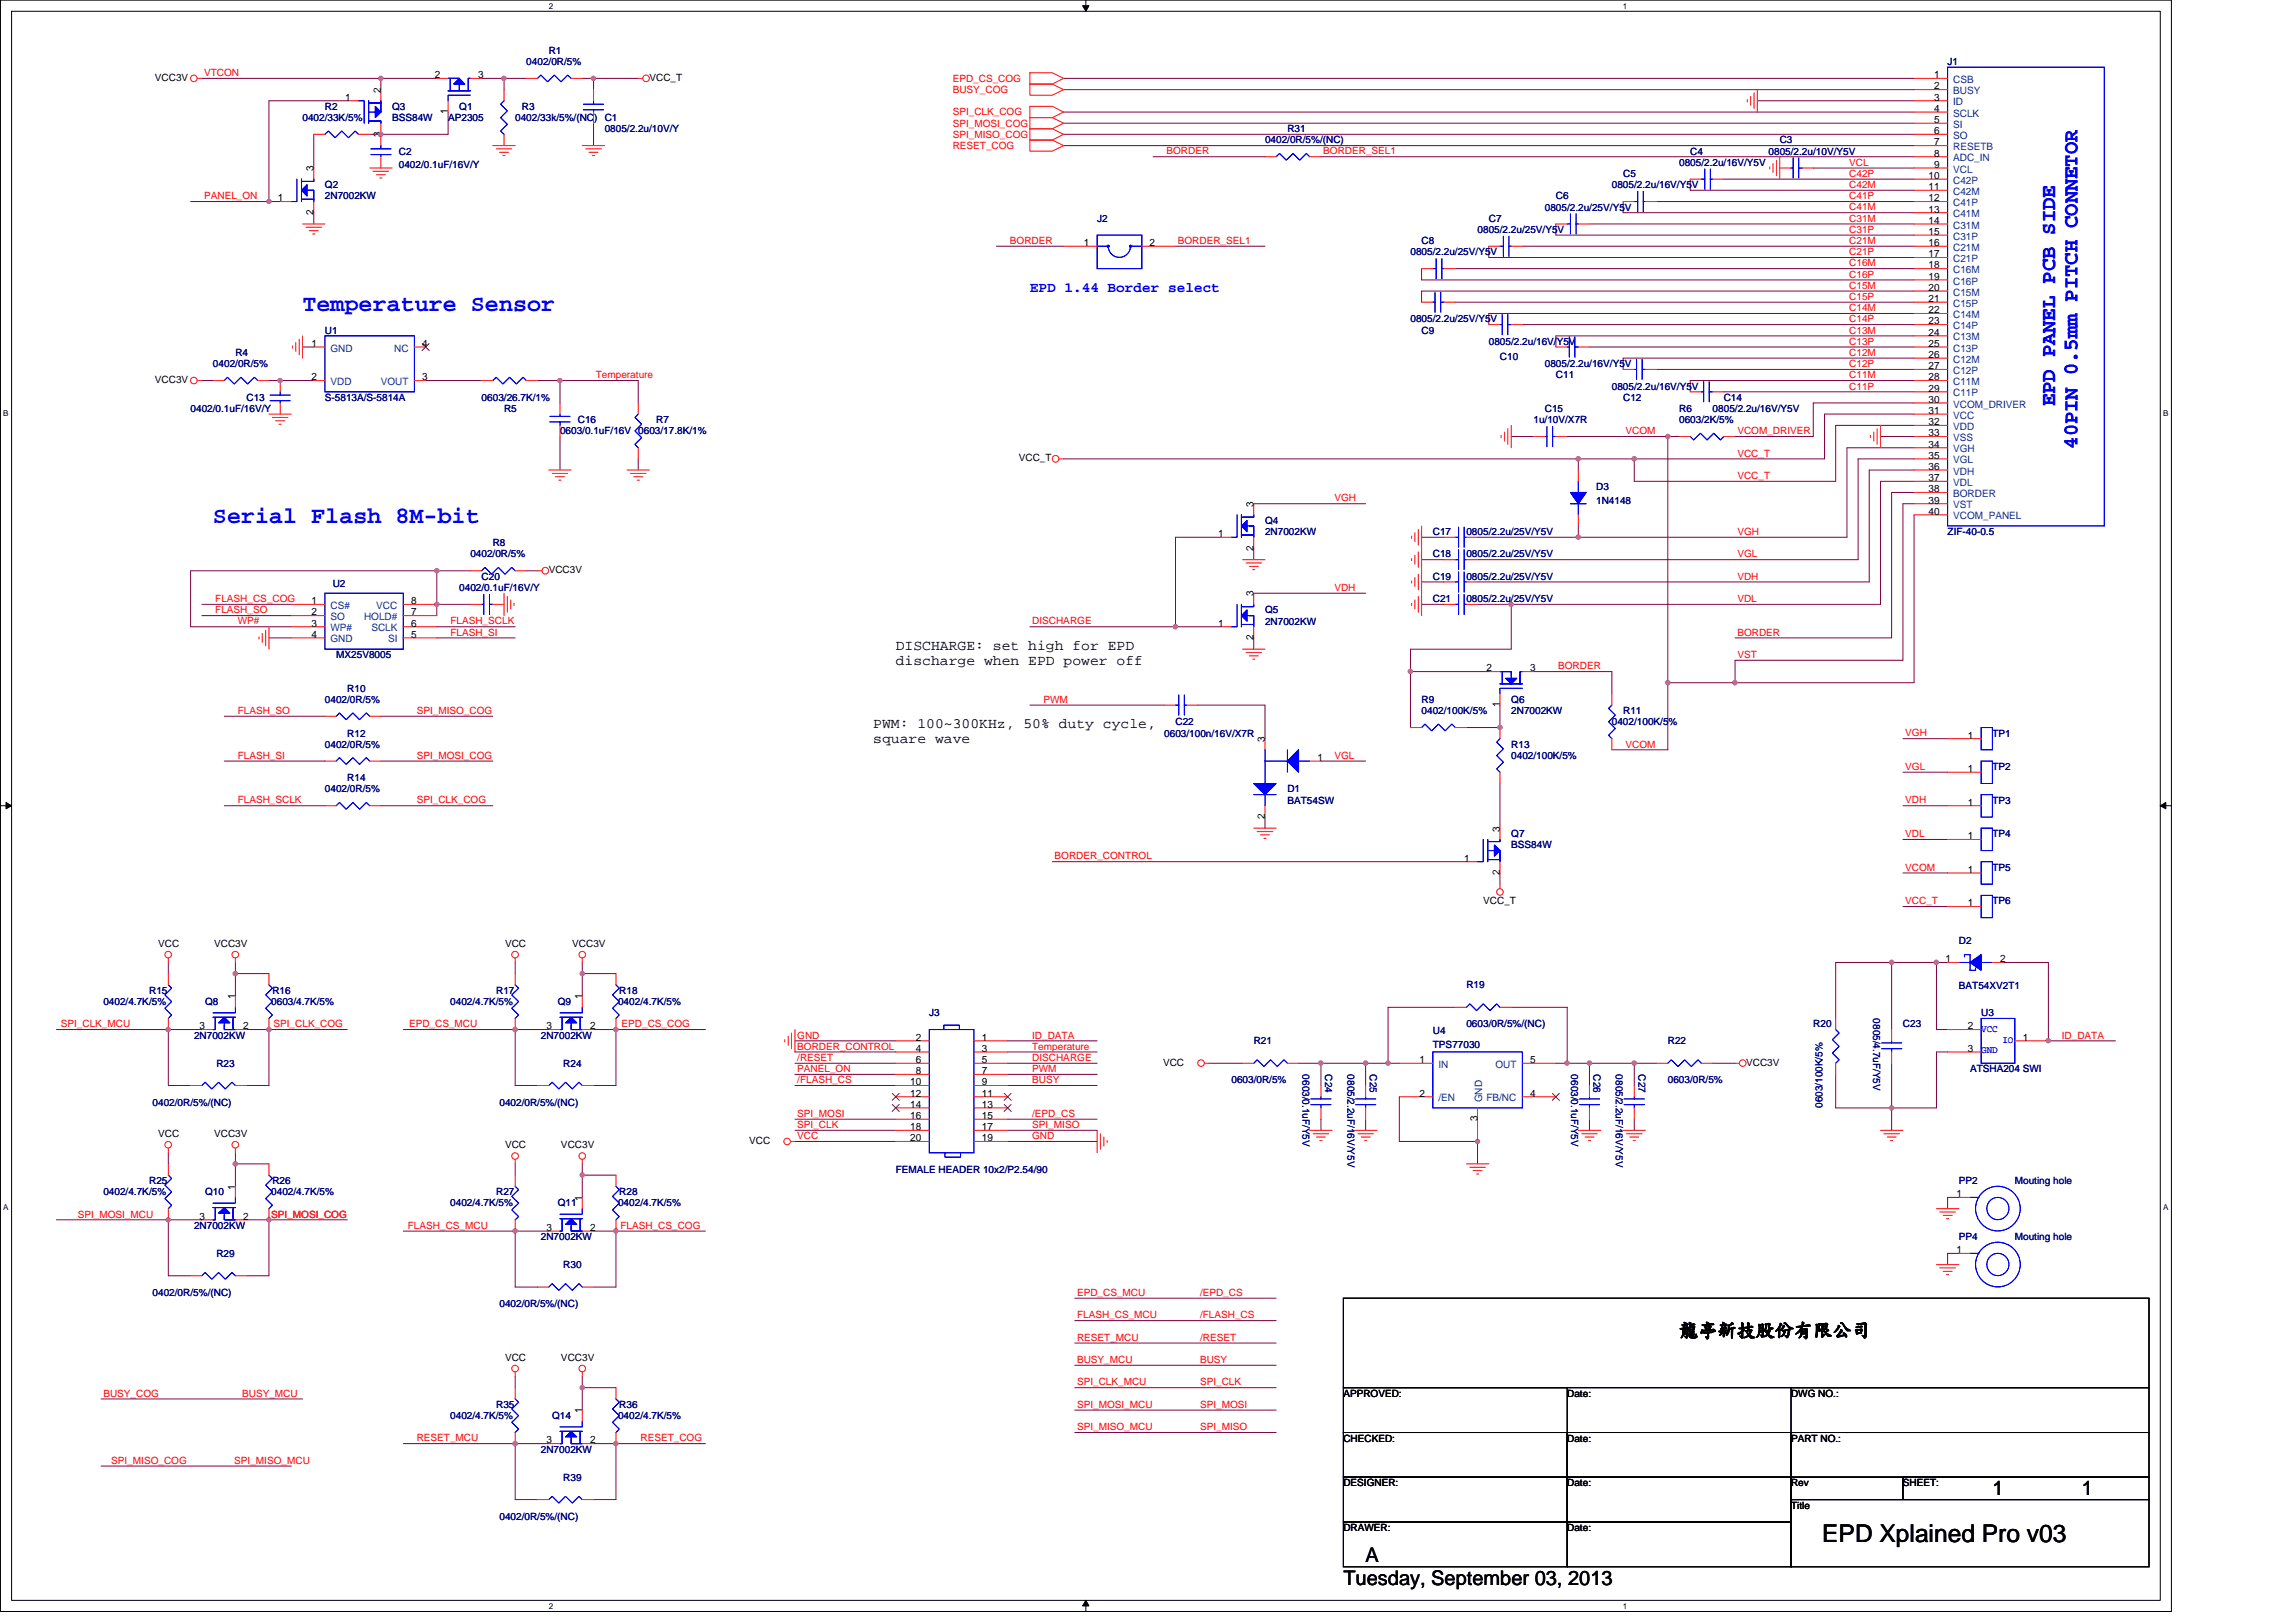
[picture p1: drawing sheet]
<svg xmlns="http://www.w3.org/2000/svg" width="297mm" height="210mm" viewBox="0 0 297 210" stroke-linecap="round" stroke-linejoin="round" font-family="sans-serif">
<defs><g id="words">
<text font-size="3.2" x="235.8" y="199.5">EPD Xplained Pro v03</text>
<g font-size="3" fill="#00f">
<text x="39.1" y="40.2">Temperature Sensor</text>
<text x="27.6" y="67.7">Serial Flash 8M-bit</text>
</g>
<g font-size="2.7" fill="#00f">
<text x="265.9" y="52.6" transform="rotate(-90 265.9 52.6)">EPD PANEL PCB SIDE</text>
<text x="268.8" y="58.1" transform="rotate(-90 268.8 58.1)">40PIN 0.5mm PITCH CONNETOR</text>
</g>
<g font-size="2.6">
<text x="257.8" y="193.4">1</text>
<text x="269.3" y="193.4">1</text>
<text x="176.7" y="202.1">A</text>
<text x="173.8" y="205">Tuesday, September 03, 2013</text>
</g>
<text font-size="2.5" x="217.2" y="172.8">龍亭新技股份有限公司</text>
<text font-size="1.9" fill="#00f" x="133.2" y="37.8">EPD 1.44 Border select</text>
<g font-size="1.9">
<text x="115.9" y="84">DISCHARGE: set high for EPD</text>
<text x="115.9" y="86">discharge when EPD power off</text>
<text x="113" y="94.2">PWM: 100~300KHz, 50% duty cycle,</text>
<text x="113" y="96.2">square wave</text>
</g>
<g font-size="1.3">
<text x="20" y="10.4">VCC3V</text>
<text x="56.2" y="10.1">2</text>
<text x="61.9" y="10.1">3</text>
<text x="84" y="10.4">VCC_T</text>
<text x="250.2" y="11.6">2</text>
<text x="250.2" y="10.1">1</text>
<text x="44.6" y="13">1</text>
<text x="49.3" y="17.7" transform="rotate(-90 49.3 17.7)">3</text>
<text x="49.3" y="12" transform="rotate(-90 49.3 12)">2</text>
<text x="58" y="14.8" transform="rotate(-90 58 14.8)">1</text>
<text x="250.2" y="17.4">6</text>
<text x="250.2" y="15.9">5</text>
<text x="250.2" y="14.5">4</text>
<text x="250.2" y="13">3</text>
<text x="40.6" y="22.2" transform="rotate(-90 40.6 22.2)">3</text>
<text x="249.5" y="23.2">10</text>
<text x="250.2" y="21.7">9</text>
<text x="250.2" y="20.3">8</text>
<text x="250.2" y="18.8">7</text>
<text x="36" y="26.1">1</text>
<text x="40.6" y="27.8" transform="rotate(-90 40.6 27.8)">2</text>
<text x="249.5" y="29">14</text>
<text x="249.5" y="27.5">13</text>
<text x="249.5" y="26.1">12</text>
<text x="249.5" y="24.6">11</text>
<text x="140.2" y="31.8">1</text>
<text x="148.7" y="31.8">2</text>
<text x="249.5" y="31.8">16</text>
<text x="249.5" y="30.4">15</text>
<text x="249.5" y="33.3">17</text>
<text x="249.5" y="34.7">18</text>
<text x="249.5" y="36.2">19</text>
<text x="249.5" y="37.6">20</text>
<text x="249.5" y="39.1">21</text>
<text x="249.5" y="40.5">22</text>
<text x="249.5" y="42">23</text>
<text x="40.3" y="44.9">1</text>
<text x="54.6" y="44.9">4</text>
<text x="249.5" y="43.4">24</text>
<text x="249.5" y="44.9">25</text>
<text x="249.5" y="46.3">26</text>
<text x="249.5" y="47.8">27</text>
<text x="20" y="49.5">VCC3V</text>
<text x="40.3" y="49.2">2</text>
<text x="54.6" y="49.2">3</text>
<text x="249.5" y="49.2">28</text>
<text x="249.5" y="50.7">29</text>
<text x="249.5" y="52.1">30</text>
<text x="249.5" y="53.6">31</text>
<text x="131.8" y="59.7">VCC_T</text>
<text x="249.5" y="55">32</text>
<text x="249.5" y="56.5">33</text>
<text x="249.5" y="57.9">34</text>
<text x="249.5" y="59.4">35</text>
<text x="162.2" y="65.6" transform="rotate(-90 162.2 65.6)">3</text>
<text x="249.5" y="60.8">36</text>
<text x="249.5" y="62.3">37</text>
<text x="249.5" y="63.7">38</text>
<text x="249.5" y="65.2">39</text>
<text x="157.6" y="69.5">1</text>
<text x="162.2" y="71.2" transform="rotate(-90 162.2 71.2)">2</text>
<text x="249.5" y="66.6">40</text>
<text x="71" y="74.1">VCC3V</text>
<text x="162.2" y="77.2" transform="rotate(-90 162.2 77.2)">3</text>
<text x="40.3" y="78.2">1</text>
<text x="40.3" y="79.6">2</text>
<text x="40.3" y="81.1">3</text>
<text x="40.3" y="82.5">4</text>
<text x="53.2" y="79.6">7</text>
<text x="53.2" y="78.2">8</text>
<text x="53.2" y="82.5">5</text>
<text x="53.2" y="81.1">6</text>
<text x="157.6" y="81.1">1</text>
<text x="162.2" y="82.8" transform="rotate(-90 162.2 82.8)">2</text>
<text x="192.3" y="86.9">2</text>
<text x="198" y="86.9">3</text>
<text x="163.6" y="96" transform="rotate(-90 163.6 96)">3</text>
<text x="194" y="91.5" transform="rotate(-90 194 91.5)">1</text>
<text x="254.6" y="95.5">1</text>
<text x="170.5" y="98.4">1</text>
<text x="254.6" y="99.9">1</text>
<text x="163.6" y="106" transform="rotate(-90 163.6 106)">2</text>
<text x="194" y="107.6" transform="rotate(-90 194 107.6)">3</text>
<text x="254.6" y="104.2">1</text>
<text x="189.4" y="111.5">1</text>
<text x="194" y="113.2" transform="rotate(-90 194 113.2)">2</text>
<text x="254.6" y="108.6">1</text>
<text x="254.6" y="112.9">1</text>
<text x="191.9" y="117">VCC_T</text>
<text x="254.6" y="117.3">1</text>
<text x="20.5" y="122.5">VCC</text>
<text x="27.7" y="122.5">VCC3V</text>
<text x="65.3" y="122.5">VCC</text>
<text x="74" y="122.5">VCC3V</text>
<text x="251.7" y="124.5">1</text>
<text x="258.8" y="124.5">2</text>
<text x="30.4" y="129.3" transform="rotate(-90 30.4 129.3)">1</text>
<text x="75.3" y="129.3" transform="rotate(-90 75.3 129.3)">1</text>
<text x="25.8" y="133.2">3</text>
<text x="31.5" y="133.2">2</text>
<text x="70.7" y="133.2">3</text>
<text x="76.3" y="133.2">2</text>
<text x="118.5" y="134.6">2</text>
<text x="118.5" y="136.1">4</text>
<text x="118.5" y="137.5">6</text>
<text x="127" y="134.6">1</text>
<text x="127" y="136.1">3</text>
<text x="127" y="137.5">5</text>
<text x="150.5" y="137.9">VCC</text>
<text x="183.6" y="137.5">1</text>
<text x="198" y="137.5">5</text>
<text x="225.9" y="137.9">VCC3V</text>
<text x="254.6" y="133.2">2</text>
<text x="254.6" y="136.1">3</text>
<text x="261.7" y="134.6">1</text>
<text x="117.8" y="140.4">10</text>
<text x="117.8" y="141.9">12</text>
<text x="117.8" y="143.3">14</text>
<text x="118.5" y="139">8</text>
<text x="127" y="139">7</text>
<text x="127" y="140.4">9</text>
<text x="127" y="141.9">11</text>
<text x="127" y="143.3">13</text>
<text x="183.6" y="141.9">2</text>
<text x="198" y="141.9">4</text>
<text x="20.5" y="147.1">VCC</text>
<text x="27.7" y="147.1">VCC3V</text>
<text x="65.3" y="148.6">VCC</text>
<text x="72.6" y="148.6">VCC3V</text>
<text x="96.9" y="148">VCC</text>
<text x="117.8" y="144.8">16</text>
<text x="117.8" y="146.2">18</text>
<text x="117.8" y="147.7">20</text>
<text x="127" y="144.8">15</text>
<text x="127" y="146.2">17</text>
<text x="127" y="147.7">19</text>
<text x="191.1" y="145.1" transform="rotate(-90 191.1 145.1)">3</text>
<text x="30.4" y="153.9" transform="rotate(-90 30.4 153.9)">1</text>
<text x="75.3" y="155.4" transform="rotate(-90 75.3 155.4)">1</text>
<text x="253.1" y="154.9">1</text>
<text x="25.8" y="157.8">3</text>
<text x="31.5" y="157.8">2</text>
<text x="70.7" y="159.3">3</text>
<text x="76.3" y="159.3">2</text>
<text x="253.1" y="162.1">1</text>
<text x="65.3" y="176.1">VCC</text>
<text x="72.6" y="176.1">VCC3V</text>
<text x="75.3" y="182.9" transform="rotate(-90 75.3 182.9)">1</text>
<text x="173.8" y="180.7">APPROVED:</text>
<text x="202.8" y="180.7">Date:</text>
<text x="231.7" y="180.7">DWG NO.:</text>
<text x="70.7" y="186.8">3</text>
<text x="76.3" y="186.8">2</text>
<text x="173.8" y="186.5">CHECKED:</text>
<text x="202.8" y="186.5">Date:</text>
<text x="231.7" y="186.5">PART NO.:</text>
<text x="173.8" y="192.3">DESIGNER:</text>
<text x="202.8" y="192.3">Date:</text>
<text x="231.7" y="195.2">Title</text>
<text x="231.7" y="192.3">Rev</text>
<text x="246.2" y="192.3">SHEET:</text>
<text x="173.8" y="198.1">DRAWER:</text>
<text x="202.8" y="198.1">Date:</text>
</g>
<g font-size="1.3" fill="#f00">
<text x="26.4" y="9.8">VTCON</text>
<text x="123.3" y="10.6">EPD_CS_COG</text>
<text x="123.3" y="12">BUSY_COG</text>
<text x="123.3" y="14.9">SPI_CLK_COG</text>
<text x="123.3" y="16.4">SPI_MOSI_COG</text>
<text x="123.3" y="17.8">SPI_MISO_COG</text>
<text x="123.3" y="19.3">RESET_COG</text>
<text x="150.9" y="20">BORDER</text>
<text x="171.2" y="20">BORDER_SEL1</text>
<text x="239.2" y="21.4">VCL</text>
<text x="239.2" y="22.9">C42P</text>
<text x="26.4" y="25.8">PANEL_ON</text>
<text x="239.2" y="24.3">C42M</text>
<text x="239.2" y="25.8">C41P</text>
<text x="239.2" y="27.2">C41M</text>
<text x="239.2" y="28.7">C31M</text>
<text x="130.7" y="31.6">BORDER</text>
<text x="152.4" y="31.6">BORDER_SEL1</text>
<text x="239.2" y="34.5">C16M</text>
<text x="239.2" y="33">C21P</text>
<text x="239.2" y="35.9">C16P</text>
<text x="239.2" y="31.6">C21M</text>
<text x="239.2" y="30.1">C31P</text>
<text x="239.2" y="41.7">C14P</text>
<text x="239.2" y="40.3">C14M</text>
<text x="239.2" y="38.8">C15P</text>
<text x="239.2" y="37.4">C15M</text>
<text x="239.2" y="47.5">C12P</text>
<text x="239.2" y="46">C12M</text>
<text x="239.2" y="44.6">C13P</text>
<text x="239.2" y="43.2">C13M</text>
<text x="77.1" y="48.9">Temperature</text>
<text x="239.2" y="48.9">C11M</text>
<text x="239.2" y="50.4">C11P</text>
<text x="210.3" y="56.2">VCOM</text>
<text x="224.8" y="56.2">VCOM_DRIVER</text>
<text x="224.8" y="59.1">VCC_T</text>
<text x="172.6" y="64.9">VGH</text>
<text x="224.8" y="62">VCC_T</text>
<text x="224.8" y="69.2">VGH</text>
<text x="27.9" y="77.9">FLASH_CS_COG</text>
<text x="172.6" y="76.5">VDH</text>
<text x="224.8" y="77.9">VDL</text>
<text x="224.8" y="72.1">VGL</text>
<text x="224.8" y="75">VDH</text>
<text x="27.9" y="79.4">FLASH_SO</text>
<text x="30.8" y="80.8">WP#</text>
<text x="58.3" y="80.8">FLASH_SCLK</text>
<text x="58.3" y="82.2">FLASH_SI</text>
<text x="133.5" y="80.8">DISCHARGE</text>
<text x="224.8" y="82.2">BORDER</text>
<text x="201.6" y="86.6">BORDER</text>
<text x="224.8" y="85.1">VST</text>
<text x="30.8" y="92.4">FLASH_SO</text>
<text x="53.9" y="92.4">SPI_MISO_COG</text>
<text x="135" y="90.9">PWM</text>
<text x="246.5" y="95.3">VGH</text>
<text x="30.8" y="98.2">FLASH_SI</text>
<text x="53.9" y="98.2">SPI_MOSI_COG</text>
<text x="172.6" y="98.2">VGL</text>
<text x="210.3" y="96.7">VCOM</text>
<text x="246.5" y="99.6">VGL</text>
<text x="30.8" y="103.9">FLASH_SCLK</text>
<text x="53.9" y="103.9">SPI_CLK_COG</text>
<text x="246.5" y="103.9">VDH</text>
<text x="136.4" y="111.2">BORDER_CONTROL</text>
<text x="246.5" y="108.3">VDL</text>
<text x="246.5" y="112.6">VCOM</text>
<text x="246.5" y="117">VCC_T</text>
<text x="7.9" y="132.9">SPI_CLK_MCU</text>
<text x="35.4" y="132.9">SPI_CLK_COG</text>
<text x="52.9" y="132.9">EPD_CS_MCU</text>
<text x="80.4" y="132.9">EPD_CS_COG</text>
<text x="103.1" y="134.4">GND</text>
<text x="103.1" y="137.3">/RESET</text>
<text x="103.1" y="135.8">BORDER_CONTROL</text>
<text x="133.5" y="135.8">Temperature</text>
<text x="133.5" y="134.4">ID_DATA</text>
<text x="133.5" y="137.3">DISCHARGE</text>
<text x="266.7" y="134.4">ID_DATA</text>
<text x="103.1" y="138.7">PANEL_ON</text>
<text x="103.1" y="140.1">/FLASH_CS</text>
<text x="133.5" y="138.7">PWM</text>
<text x="133.5" y="140.1">BUSY</text>
<text x="103.1" y="147.4">VCC</text>
<text x="103.1" y="145.9">SPI_CLK</text>
<text x="103.1" y="144.5">SPI_MOSI</text>
<text x="133.5" y="147.4">GND</text>
<text x="133.5" y="145.9">SPI_MISO</text>
<text x="133.5" y="144.5">/EPD_CS</text>
<text x="10.1" y="157.5">SPI_MOSI_MCU</text>
<text x="35.1" y="157.5">SPI_MOSI_COG</text>
<text x="52.8" y="159">FLASH_CS_MCU</text>
<text x="80.3" y="159">FLASH_CS_COG</text>
<text x="139.3" y="167.7">EPD_CS_MCU</text>
<text x="155.3" y="167.7">/EPD_CS</text>
<text x="139.3" y="170.6">FLASH_CS_MCU</text>
<text x="139.3" y="173.5">RESET_MCU</text>
<text x="155.3" y="170.6">/FLASH_CS</text>
<text x="155.3" y="173.5">/RESET</text>
<text x="139.3" y="176.3">BUSY_MCU</text>
<text x="139.3" y="179.2">SPI_CLK_MCU</text>
<text x="155.3" y="179.2">SPI_CLK</text>
<text x="155.3" y="176.3">BUSY</text>
<text x="13.4" y="180.7">BUSY_COG</text>
<text x="31.3" y="180.7">BUSY_MCU</text>
<text x="139.3" y="185">SPI_MISO_MCU</text>
<text x="139.3" y="182.1">SPI_MOSI_MCU</text>
<text x="155.3" y="185">SPI_MISO</text>
<text x="155.3" y="182.1">SPI_MOSI</text>
<text x="14.4" y="189.4">SPI_MISO_COG</text>
<text x="30.3" y="189.4">SPI_MISO_MCU</text>
<text x="53.9" y="186.5">RESET_MCU</text>
<text x="82.9" y="186.5">RESET_COG</text>
</g>
<g font-size="1.3" fill="#000080">
<text x="68.1" y="8.4">0402/0R/5%</text>
<text x="71" y="7">R1</text>
<text x="252" y="8.4">J1</text>
<text x="39.1" y="15.7">0402/33K/5%</text>
<text x="42" y="14.2">R2</text>
<text x="50.7" y="14.2">Q3</text>
<text x="50.7" y="15.7">BSS84W</text>
<text x="58" y="15.7">AP2305</text>
<text x="59.4" y="14.2">Q1</text>
<text x="66.7" y="15.7">0402/33k/5%/(NC)</text>
<text x="67.5" y="14.2">R3</text>
<text x="78.2" y="15.7">C1</text>
<text x="78.2" y="17.1">0805/2.2u/10V/Y</text>
<text x="166.6" y="17.1">R31</text>
<text x="51.6" y="20">C2</text>
<text x="51.6" y="21.7">0402/0.1uF/16V/Y</text>
<text x="163.7" y="18.5">0402/0R/5%/(NC)</text>
<text x="210" y="22.9">C5</text>
<text x="217.2" y="21.4">0805/2.2u/16V/Y5V</text>
<text x="218.7" y="20">C4</text>
<text x="228.8" y="20">0805/2.2u/10V/Y5V</text>
<text x="230.2" y="18.5">C3</text>
<text x="42" y="24.3">Q2</text>
<text x="42" y="25.8">2N7002KW</text>
<text x="141.9" y="28.7">J2</text>
<text x="192.6" y="28.7">C7</text>
<text x="199.9" y="27.2">0805/2.2u/25V/Y5V</text>
<text x="201.3" y="25.8">C6</text>
<text x="208.5" y="24.3">0805/2.2u/16V/Y5V</text>
<text x="182.5" y="33">0805/2.2u/25V/Y5V</text>
<text x="183.9" y="31.6">C8</text>
<text x="191.2" y="30.1">0805/2.2u/25V/Y5V</text>
<text x="182.5" y="41.7">0805/2.2u/25V/Y5V</text>
<text x="27.6" y="47.5">0402/0R/5%</text>
<text x="30.5" y="46.1">R4</text>
<text x="42" y="43.2">U1</text>
<text x="183.9" y="43.2">C9</text>
<text x="192.6" y="44.6">0805/2.2u/16V/Y5V</text>
<text x="194.1" y="46.6">C10</text>
<text x="199.9" y="47.5">0805/2.2u/16V/Y5V</text>
<text x="24.7" y="53.3">0402/0.1uF/16V/Y</text>
<text x="31.9" y="51.9">C13</text>
<text x="42" y="51.9">S-5813A/S-5814A</text>
<text x="62.3" y="51.9">0603/26.7K/1%</text>
<text x="65.2" y="53.3">R5</text>
<text x="199.9" y="53.3">C15</text>
<text x="201.3" y="49">C11</text>
<text x="208.5" y="50.4">0805/2.2u/16V/Y5V</text>
<text x="210" y="51.9">C12</text>
<text x="217.2" y="53.3">R6</text>
<text x="221.6" y="53.3">0805/2.2u/16V/Y5V</text>
<text x="223" y="51.9">C14</text>
<text x="72.5" y="56.2">0603/0.1uF/16V</text>
<text x="74.8" y="54.7">C16</text>
<text x="82.6" y="56.2">0603/17.8K/1%</text>
<text x="84.9" y="54.7">R7</text>
<text x="198.4" y="54.7">1u/10V/X7R</text>
<text x="217.2" y="54.7">0603/2K/5%</text>
<text x="206.5" y="63.4">D3</text>
<text x="206.5" y="65.2">1N4148</text>
<text x="63.8" y="70.7">R8</text>
<text x="163.7" y="69.2">2N7002KW</text>
<text x="163.7" y="67.8">Q4</text>
<text x="185.4" y="69.2">C17</text>
<text x="189.7" y="69.2">0805/2.2u/25V/Y5V</text>
<text x="252" y="69.2">ZIF-40-0.5</text>
<text x="43" y="75.9">U2</text>
<text x="59.4" y="76.5">0402/0.1uF/16V/Y</text>
<text x="60.9" y="72.1">0402/0R/5%</text>
<text x="62.3" y="75">C20</text>
<text x="185.4" y="77.9">C21</text>
<text x="185.4" y="72.1">C18</text>
<text x="185.4" y="75">C19</text>
<text x="189.7" y="77.9">0805/2.2u/25V/Y5V</text>
<text x="189.7" y="72.1">0805/2.2u/25V/Y5V</text>
<text x="189.7" y="75">0805/2.2u/25V/Y5V</text>
<text x="163.7" y="80.8">2N7002KW</text>
<text x="163.7" y="79.4">Q5</text>
<text x="43.5" y="85.2">MX25V8005</text>
<text x="44.9" y="89.5">R10</text>
<text x="42" y="90.9">0402/0R/5%</text>
<text x="44.9" y="95.3">R12</text>
<text x="150.6" y="95.3">0603/100n/16V/X7R</text>
<text x="152.1" y="93.8">C22</text>
<text x="183.9" y="92.4">0402/100K/5%</text>
<text x="183.9" y="90.9">R9</text>
<text x="195.5" y="92.4">2N7002KW</text>
<text x="195.5" y="90.9">Q6</text>
<text x="208.5" y="93.8">0402/100K/5%</text>
<text x="210" y="92.4">R11</text>
<text x="257.8" y="95.3">TP1</text>
<text x="42" y="96.7">0402/0R/5%</text>
<text x="44.9" y="101.1">R14</text>
<text x="195.5" y="98.2">0402/100K/5%</text>
<text x="195.5" y="96.7">R13</text>
<text x="257.8" y="99.6">TP2</text>
<text x="42" y="102.5">0402/0R/5%</text>
<text x="166.6" y="104">BAT54SW</text>
<text x="166.6" y="102.5">D1</text>
<text x="257.8" y="104">TP3</text>
<text x="195.5" y="109.8">BSS84W</text>
<text x="195.5" y="108.3">Q7</text>
<text x="257.8" y="108.3">TP4</text>
<text x="257.8" y="112.6">TP5</text>
<text x="257.8" y="117">TP6</text>
<text x="253.4" y="122.1">D2</text>
<text x="13.4" y="130">0402/4.7K/5%</text>
<text x="19.3" y="128.6">R15</text>
<text x="26.5" y="130">Q8</text>
<text x="35.1" y="130">0603/4.7K/5%</text>
<text x="35.2" y="128.6">R16</text>
<text x="58.2" y="130">0402/4.7K/5%</text>
<text x="64.2" y="128.6">R17</text>
<text x="72.2" y="130">Q9</text>
<text x="80" y="130">0402/4.7K/5%</text>
<text x="80.1" y="128.6">R18</text>
<text x="120.2" y="131.5">J3</text>
<text x="189.7" y="127.9">R19</text>
<text x="242.4" y="131.8" transform="rotate(90 242.4 131.8)">0805/4.7uF/Y5V</text>
<text x="253.4" y="128">BAT54XV2T1</text>
<text x="256.3" y="131.5">U3</text>
<text x="25.1" y="134.4">2N7002KW</text>
<text x="28" y="138">R23</text>
<text x="70" y="134.4">2N7002KW</text>
<text x="72.9" y="138">R24</text>
<text x="162.2" y="135.1">R21</text>
<text x="185.4" y="133.8">U4</text>
<text x="185.4" y="135.5">TPS77030</text>
<text x="189.7" y="132.9">0603/0R/5%/(NC)</text>
<text x="215.8" y="135.1">R22</text>
<text x="234.6" y="132.9">R20</text>
<text x="246.2" y="132.9">C23</text>
<text x="19.7" y="143.1">0402/0R/5%/(NC)</text>
<text x="64.6" y="143.1">0402/0R/5%/(NC)</text>
<text x="159.3" y="140.2">0603/0R/5%</text>
<text x="168.5" y="139" transform="rotate(90 168.5 139)">0603/0.1uF/Y5V</text>
<text x="171.4" y="139" transform="rotate(90 171.4 139)">C24</text>
<text x="174.3" y="139" transform="rotate(90 174.3 139)">0805/2.2uF/16V/Y5V</text>
<text x="177.2" y="139" transform="rotate(90 177.2 139)">C25</text>
<text x="203.3" y="139" transform="rotate(90 203.3 139)">0603/0.1uF/Y5V</text>
<text x="206.2" y="139" transform="rotate(90 206.2 139)">C26</text>
<text x="209.1" y="139" transform="rotate(90 209.1 139)">0805/2.2uF/16V/Y5V</text>
<text x="212" y="139" transform="rotate(90 212 139)">C27</text>
<text x="215.8" y="140.2">0603/0R/5%</text>
<text x="235.8" y="143.3" transform="rotate(-90 235.8 143.3)">0603/100K/5%</text>
<text x="254.9" y="138.7">ATSHA204 SWI</text>
<text x="13.4" y="154.6">0402/4.7K/5%</text>
<text x="19.3" y="153.2">R25</text>
<text x="26.5" y="154.6">Q10</text>
<text x="35.1" y="154.6">0402/4.7K/5%</text>
<text x="35.2" y="153.2">R26</text>
<text x="64.2" y="154.6">R27</text>
<text x="80.1" y="154.6">R28</text>
<text x="115.9" y="151.7">FEMALE HEADER 10x2/P2.54/90</text>
<text x="253.4" y="153.2">PP2</text>
<text x="260.7" y="153.2">Mouting hole</text>
<text x="25.1" y="159">2N7002KW</text>
<text x="58.2" y="156.1">0402/4.7K/5%</text>
<text x="70" y="160.4">2N7002KW</text>
<text x="72.2" y="156.1">Q11</text>
<text x="80" y="156.1">0402/4.7K/5%</text>
<text x="253.4" y="160.4">PP4</text>
<text x="260.7" y="160.4">Mouting hole</text>
<text x="19.7" y="167.7">0402/0R/5%/(NC)</text>
<text x="28" y="162.6">R29</text>
<text x="72.9" y="164.1">R30</text>
<text x="64.6" y="169.1">0402/0R/5%/(NC)</text>
<text x="58.2" y="183.6">0402/4.7K/5%</text>
<text x="64.2" y="182.2">R35</text>
<text x="71.4" y="183.6">Q14</text>
<text x="80" y="183.6">0402/4.7K/5%</text>
<text x="80.1" y="182.2">R36</text>
<text x="70" y="187.9">2N7002KW</text>
<text x="72.9" y="191.6">R39</text>
<text x="64.6" y="196.6">0402/0R/5%/(NC)</text>
</g>
<g font-size="1.3" fill="#004080">
<text x="252.7" y="10.7">CSB</text>
<text x="252.7" y="18">SO</text>
<text x="252.7" y="16.5">SI</text>
<text x="252.7" y="15.1">SCLK</text>
<text x="252.7" y="13.6">ID</text>
<text x="252.7" y="12.2">BUSY</text>
<text x="252.7" y="23.8">C42P</text>
<text x="252.7" y="22.3">VCL</text>
<text x="252.7" y="20.9">ADC_IN</text>
<text x="252.7" y="19.4">RESETB</text>
<text x="252.7" y="29.6">C31M</text>
<text x="252.7" y="28.1">C41M</text>
<text x="252.7" y="26.7">C41P</text>
<text x="252.7" y="25.2">C42M</text>
<text x="252.7" y="32.4">C21M</text>
<text x="252.7" y="31">C31P</text>
<text x="252.7" y="33.9">C21P</text>
<text x="252.7" y="35.3">C16M</text>
<text x="252.7" y="36.8">C16P</text>
<text x="252.7" y="38.2">C15M</text>
<text x="252.7" y="39.7">C15P</text>
<text x="252.7" y="41.1">C14M</text>
<text x="42.8" y="45.5">GND</text>
<text x="51" y="45.5">NC</text>
<text x="252.7" y="42.6">C14P</text>
<text x="252.7" y="44">C13M</text>
<text x="252.7" y="45.5">C13P</text>
<text x="252.7" y="46.9">C12M</text>
<text x="42.8" y="49.8">VDD</text>
<text x="49.3" y="49.8">VOUT</text>
<text x="252.7" y="48.4">C12P</text>
<text x="252.7" y="49.8">C11M</text>
<text x="252.7" y="51.3">C11P</text>
<text x="252.7" y="52.7">VCOM_DRIVER</text>
<text x="252.7" y="54.2">VCC</text>
<text x="252.7" y="55.6">VDD</text>
<text x="252.7" y="57.1">VSS</text>
<text x="252.7" y="58.5">VGH</text>
<text x="252.7" y="60">VGL</text>
<text x="252.7" y="61.4">VDH</text>
<text x="252.7" y="62.9">VDL</text>
<text x="252.7" y="64.3">BORDER</text>
<text x="252.7" y="65.8">VST</text>
<text x="252.7" y="67.2">VCOM_PANEL</text>
<text x="42.8" y="78.8">CS#</text>
<text x="42.8" y="80.2">SO</text>
<text x="42.8" y="81.7">WP#</text>
<text x="42.8" y="83.1">GND</text>
<text x="47.1" y="80.2">HOLD#</text>
<text x="48" y="81.7">SCLK</text>
<text x="48.7" y="78.8">VCC</text>
<text x="50.2" y="83.1">SI</text>
<text x="186.1" y="138.2">IN</text>
<text x="186.1" y="142.5">/EN</text>
<text x="191.8" y="142.6" transform="rotate(-90 191.8 142.6)">GND</text>
<text x="192.3" y="142.5">FB/NC</text>
<text x="193.5" y="138.2">OUT</text>
</g>
<g font-size="1.3" fill="#00f">
<text x="256.3" y="133.5">VCC</text>
<text x="256.3" y="136.3">GND</text>
<text x="259.1" y="135">IO</text>
</g>
<g font-size="1">
<text x="71" y="1.1">2</text>
<text x="210" y="1.1">1</text>
<text x=".4" y="53.8">B</text>
<text x="279.8" y="53.8">B</text>
<text x=".4" y="156.6">A</text>
<text x="279.8" y="156.6">A</text>
<text x="71" y="208.2">2</text>
<text x="210" y="208.2">1</text>
</g>
</g></defs>
<path d="M.1 0h280.8v208.5h-280.8zM1.5 1.5h278v205.6h-278z" fill="none" stroke="#000" stroke-width=".13"/>
<g fill="#fff">
<path d="M71 .2h.6v1.1h-.6z"/>
<path d="M71 207.2h.6v1.2h-.6z"/>
</g>
<path d="M140.5 0v1.5M140.5 207.1v1.4" fill="none" stroke="#000" stroke-width=".13"/>
<path d="M140.1 .7h.8l-.4 .8zM140.5 207.1l.4 .7h-.8z" fill="#000" stroke="#000" stroke-width=".13"/>
<g fill="#fff">
<path d="M210 .2h.5v1.1h-.5z"/>
<path d="M210 207.2h.5v1.2h-.5z"/>
<path d="M.4 52.9h.7v1.1h-.7z"/>
<path d="M279.8 52.9h.7v1.1h-.7z"/>
<path d="M.4 155.6h.7v1.2h-.7z"/>
<path d="M279.8 155.6h.7v1.2h-.7z"/>
</g>
<g fill="none" stroke="#000" stroke-width=".13">
<path d="M.1 104.2h1.4M279.5 104.2h1.4M173.8 179.5h29v5.8h-29zM173.8 168h104.2v11.5h-104.2zM231.7 179.5h46.3v5.8h-46.3zM173.8 196.9h29v5.8h-29zM173.8 191.1h29v5.8h-29zM173.8 185.3h29v5.8h-29zM202.8 185.3h28.9v5.8h-28.9zM202.8 196.9h28.9v5.8h-28.9zM202.8 191.1h28.9v5.8h-28.9zM231.7 191.1h14.5v2.9h-14.5z"/>
<path d="M231.7 194h46.3v8.7h-46.3zM231.7 185.3h46.3v5.8h-46.3zM246.2 191.1h31.8v2.9h-31.8z"/>
</g>
<path d="M.8 103.8l.7 .4-.7 .4zM279.5 104.2l.7-.4v.8z" fill="#000" stroke="#000" stroke-width=".13"/>
<g fill="none" stroke="#800040" stroke-width=".13">
<path d="M26.1 10.1h23.2M40.6 17.4v4.3M44.9 13h-10.1v13.1M49.3 10.1h7.2M49.3 10.1v1.5M58 14.5v2.9h-10.2M62.3 10.1h2.9M65.2 10.1v1.5M65.2 10.1h2.9M75.3 10.1h1.5M76.8 10.1h5.8M76.8 10.1v1.5"/>
<path d="M76.8 15.9v2.9M137.6 15.9h110M137.6 17.4h110M137.6 18.8h110M137.6 14.5h110M137.6 11.6h110M137.6 10.1h110M227.3 13h20.3M24.7 26.1h10.1M34.8 26.1h1.5M40.6 27.5v1.5M128.9 31.9h8.7"/>
<path d="M149.2 20.3h14.5M152.1 31.9h11.6M170.9 20.3h76.7M183.9 34.8v1.4h63.7M188.3 34.8h59.3M188.3 39.1h59.3M192.6 31.9v1.4h55M197 31.9h50.6M201.3 29v1.4h46.3M205.6 29h42M210 26.1v1.4h37.6M214.3 26.1h33.3"/>
<path d="M218.7 23.2v1.4h28.9M223 23.2h24.6M234.6 21.7h13M247.6 37.7h-63.7v1.4M26.1 49.2h1.5M34.8 49.2h5.8M39.1 44.9h1.5M55.1 49.2h7.2M69.6 49.2h2.9v2.9M72.5 49.2h10.1v2.9M72.5 56.5v4.3M82.6 59.4v1.4"/>
<path d="M137.6 59.4h66.6v1.4M195.5 56.5h2.9M197 42h50.6M202.8 56.5h13M204.2 59.4h7.2M205.6 44.9h42M214.3 47.8h33.3M215.8 56.5h1.4M215.8 56.5v31.8M223 50.7h24.6M243.3 56.5h4.3M247.6 53.6h-11.6v5.8h-24.6"/>
<path d="M247.6 59.4h-7.2v13h-49.2M247.6 57.9h-8.7v11.6h-34.7M247.6 52.1h-13v4.4h-10.1M247.6 49.2h-28.9v1.5M247.6 46.3h-37.6v1.5M247.6 40.6h-55v1.4M247.6 43.5h-46.3v1.4M247.6 55h-10.1v7.3h-26.1v-2.9M26.1 78.2h11.6M26.1 79.7h11.6M56.5 73.9v4.3M56.5 78.2v1.5"/>
<path d="M56.5 78.2h4.4M56.5 73.9h4.4M56.5 73.9h-31.8v7.2h13M68.1 73.9h1.5M157.9 69.5h-5.8v11.6M162.2 71v1.4M162.2 65.2h14.5M162.2 76.8h14.5M183.9 75.3h2.9M183.9 78.2h2.9M183.9 69.5h2.9M183.9 72.4h2.9"/>
<path d="M191.2 78.2h4.3M195.5 78.2v5.8h-13v2.9M204.2 68.1v1.4h-13M247.6 66.6v21.7h-23.1M247.6 63.7h-2.9v18.8h-20.2M247.6 65.2h-1.4v20.2h-21.7v2.9M247.6 60.8h-5.8v14.5h-50.6M247.6 62.3h-4.3v15.9h-47.8M29 92.7h13M29 98.5h13M34.8 82.5h2.9M49.3 98.5h14.5"/>
<path d="M49.3 92.7h14.5M56.5 81.1h10.2M56.5 82.5h10.2M133.2 81.1h18.9M133.2 91.2h17.4M152.1 81.1h5.8M155 91.2h8.7v4.4M162.2 82.5v1.5M170.9 98.5h5.8M182.5 86.9h10.1M182.5 86.9v7.2M194.1 91.2v2.9h-4.4"/>
<path d="M198.4 86.9h10.1v2.9M215.8 88.3v8.7h-7.3M215.8 88.3h8.7M246.2 95.6h5.8M246.2 99.9h5.8M29 104.2h13M49.3 104.2h14.5M136.1 111.5h53.6M163.7 105.7v1.4M194.1 112.9v1.5M194.1 101.4v5.7M246.2 104.2h5.8"/>
<path d="M246.2 108.6h5.8M246.2 112.9h5.8M246.2 117.3h5.8M7.3 133.2h14.5M21.8 133.2v7.2h2.9M21.8 133.2h4.3M21.8 124.5v1.5M30.5 124.5v1.5M30.5 126v2.9M30.5 126h4.3M31.9 133.2h2.9M34.8 133.2h10.1"/>
<path d="M34.8 133.2v7.2h-2.9M52.2 133.2h14.5M66.7 133.2v7.2h2.9M66.7 124.5v1.5M66.7 133.2h4.3M75.3 124.5v1.5M75.3 126v2.9M75.3 126h4.4M76.8 133.2h2.9M79.7 133.2h11.6M79.7 133.2v7.2h-2.9M102.8 136.1h13.1"/>
<path d="M102.8 134.7h13.1M102.8 137.6h13.1M102.8 139h13.1M130.4 134.7h11.5M130.4 136.1h11.5M130.4 139h11.5M130.4 137.6h11.5M156.4 137.6h4.4M168 137.6h2.9M170.9 137.6h5.8M170.9 137.6v2.8M176.7 137.6v2.8"/>
<path d="M176.7 137.6h2.9M179.6 137.6h1.4M188.3 130.3h-8.7v7.3M195.5 130.3h7.3v7.3M201.3 137.6h1.5M202.8 137.6h2.8M205.6 137.6v2.8M205.6 137.6h5.8M211.4 137.6h2.9M211.4 137.6v2.8M221.6 137.6h2.9M237.5 139v4.3h7.2"/>
<path d="M244.7 124.5v8.7M244.7 137.6v5.7M244.7 124.5h-7.2v7.3M244.7 124.5h5.8M250.5 124.5v8.7h1.5M250.5 124.5h1.5M252 136.1h-1.5v7.2h-5.8M259.2 124.5h5.8v10.2h8.7M7.3 157.8h14.5M21.8 157.8h4.3M21.8 157.8v7.3h2.9M21.8 149.1v1.5"/>
<path d="M30.5 150.6v2.9M30.5 149.1v1.5M30.5 150.6h4.3M31.9 157.8h2.9M34.8 157.8v7.3h-2.9M34.8 157.8h10.1M52.2 159.3h14.5M66.7 150.6v1.4M66.7 159.3v7.2h2.9M66.7 159.3h4.3M75.3 152v2.9M75.3 150.6v1.4"/>
<path d="M75.3 152h4.4M76.8 159.3h2.9M79.7 159.3h11.6M79.7 159.3v7.2h-2.9M102.8 147.7h13.1M102.8 146.2h13.1M102.8 144.8h13.1M102.8 140.4h13.1M130.4 147.7h11.5M130.4 146.2h11.5M130.4 144.8h11.5M130.4 140.4h11.5"/>
<path d="M170.9 144.8v1.4M176.7 144.8v1.4M181 141.9v5.8h10.2v2.9M205.6 144.8v1.4M211.4 144.8v1.4M244.7 143.3v2.9M253.4 154.9h-1.4v1.5M66.7 178.1v1.4M75.3 178.1v1.4M75.3 179.5v2.9M75.3 179.5h4.4M139 170.9h26.1"/>
<path d="M139 173.8h26.1M139 176.6h26.1M139 179.5h26.1M139 168h26.1M253.4 162.2h-1.4v1.4M13.1 181h26M13.1 189.7h24.6M52.2 186.8h14.5M66.7 186.8v7.2h2.9M66.7 186.8h4.3M76.8 186.8h2.9M79.7 186.8h11.6"/>
<path d="M79.7 186.8v7.2h-2.9M139 185.3h26.1M139 182.4h26.1"/>
</g>
<g fill="#f0f" stroke="#f0f" stroke-width=".13">
<circle cx="36.2" cy="49.2" r=".28"/>
<circle cx="72.4" cy="49.2" r=".28"/>
<circle cx="56.5" cy="78.2" r=".28"/>
<circle cx="56.5" cy="73.8" r=".28"/>
<circle cx="182.5" cy="86.9" r=".28"/>
<circle cx="195.5" cy="78.2" r=".28"/>
<circle cx="211.4" cy="59.4" r=".29"/>
<circle cx="204.2" cy="59.4" r=".29"/>
<circle cx="215.8" cy="88.3" r=".28"/>
<circle cx="215.8" cy="56.5" r=".28"/>
<circle cx="224.4" cy="88.3" r=".28"/>
<circle cx="204.2" cy="69.5" r=".28"/>
<circle cx="152.1" cy="81.1" r=".28"/>
<circle cx="194" cy="94.1" r=".28"/>
<circle cx="76.8" cy="10.1" r=".28"/>
<circle cx="49.3" cy="10.1" r=".28"/>
<circle cx="34.8" cy="26.1" r=".28"/>
<circle cx="49.3" cy="17.4" r=".28"/>
<circle cx="65.2" cy="10.1" r=".28"/>
<circle cx="191.1" cy="147.7" r=".28"/>
<circle cx="205.6" cy="137.5" r=".28"/>
<circle cx="202.7" cy="137.5" r=".28"/>
<circle cx="211.4" cy="137.5" r=".28"/>
<circle cx="176.7" cy="137.5" r=".28"/>
<circle cx="170.9" cy="137.5" r=".28"/>
<circle cx="179.6" cy="137.5" r=".28"/>
<circle cx="34.8" cy="157.8" r=".28"/>
<circle cx="21.8" cy="157.8" r=".28"/>
<circle cx="34.8" cy="133.2" r=".28"/>
<circle cx="30.4" cy="150.6" r=".28"/>
<circle cx="21.8" cy="133.2" r=".28"/>
<circle cx="30.4" cy="126" r=".28"/>
<circle cx="66.6" cy="159.3" r=".28"/>
<circle cx="66.6" cy="133.2" r=".28"/>
<circle cx="79.7" cy="133.2" r=".28"/>
<circle cx="75.3" cy="126" r=".28"/>
<circle cx="79.7" cy="159.3" r=".28"/>
<circle cx="75.3" cy="152" r=".28"/>
<circle cx="66.6" cy="186.8" r=".28"/>
<circle cx="75.3" cy="179.5" r=".28"/>
<circle cx="79.7" cy="186.8" r=".28"/>
<circle cx="250.5" cy="124.5" r=".28"/>
<circle cx="244.7" cy="143.3" r=".28"/>
<circle cx="244.7" cy="124.5" r=".28"/>
<circle cx="265" cy="134.6" r=".28"/>
</g>
<g fill="none" stroke="#f00" stroke-width=".13">
<path d="M25.5 10.1h.6M40.6 17.4h1.4M44.9 13h1.5M46.4 17.4h1.4M49.3 11.6v1.4M49.3 15.9v2.9M56.5 10.1h1.5M58 13v1.5M60.9 10.1h1.4M63.8 18.8h2.9M64.2 19.3h2M64.6 19.7h1.2"/>
<path d="M65.2 11.6v1.4M65.2 17.4v1.4M68.1 10.1h1.5M73.9 10.1h1.4M75.3 18.8h2.9M75.8 19.3h2M76.2 19.7h1.2M76.8 11.6v1.4M76.8 14.5v1.4M82.6 10.1h.6M133.2 9.4h2.9l1.5 .7-1.5 .8h-2.9zM133.2 10.9h2.9l1.5 .7-1.5 .7h-2.9z"/>
<path d="M133.2 13.8h2.9l1.5 .7-1.5 .7h-2.9zM133.2 15.2h2.9l1.5 .7-1.5 .8h-2.9zM133.2 16.7h2.9l1.5 .7-1.5 .7h-2.9zM133.2 18.1h2.9l1.5 .7-1.5 .8h-2.9zM226.1 12.9v.3M226.5 12.5v1.1M226.9 12v2.1M227.3 11.6v2.9M247.6 10.1h4.4M247.6 13h4.4M247.6 18.8h4.4M247.6 17.4h4.4"/>
<path d="M247.6 15.9h4.4M247.6 14.5h4.4M247.6 11.6h4.4M36.3 26.1h1.4M39.1 29h2.9M39.6 29.4h2M40 29.8h1.2M40.4 30.3h.3M40.6 21.7v1.5M40.6 26.1v1.4M47.8 21.7h2.9M48.3 22.2h2"/>
<path d="M48.7 22.6h1.2M49.1 23h.3M49.3 20.3v1.4M65.1 20.1h.2M76.6 20.1h.3M137.6 31.9h4.3M147.7 31.9h4.4M163.7 20.3h1.4M169.4 20.3h1.5M183.9 34.8h1.5M183.9 39.1h1.5M186.8 34.8h1.5"/>
<path d="M186.8 39.1h1.5M192.6 31.9h1.5M195.5 31.9h1.5M201.3 29h1.5M204.2 29h1.4M210 26.1h1.4M212.9 26.1h1.4M218.7 23.2h1.4M221.6 23.2h1.4M229 21.6v.3M229.4 21.1v1.2M229.8 20.7v2"/>
<path d="M230.2 21.7h1.5M230.2 20.3v2.9M233.1 21.7h1.5M247.6 39.1h4.4M247.6 34.8h4.4M247.6 21.7h4.4M247.6 31.9h4.4M247.6 23.2h4.4M247.6 30.4h4.4M247.6 29h4.4M247.6 27.5h4.4M247.6 26.1h4.4"/>
<path d="M247.6 24.6h4.4M247.6 20.3h4.4M247.6 33.3h4.4M247.6 36.2h4.4M247.6 37.7h4.4M25.5 49.2h.6M27.6 49.2h1.4M33.4 49.2h1.4M34.8 53.6h2.9M35.2 54h2.1M35.7 54.4h1.1M36.1 54.9h.3"/>
<path d="M36.3 49.2v1.5M36.3 52.1v1.5M37.8 44.7v.3M38.3 44.3v1.2M38.7 43.9v2M39.1 43.5v2.8M40.6 49.2h1.4M40.6 44.9h1.4M53.6 49.2h1.5M53.6 44.9h1.5M62.3 49.2h1.5M68.1 49.2h1.5"/>
<path d="M72.5 52.1v1.5M72.5 55v1.5M82.6 52.1v1.5M82.6 57.9v1.5M137 59.4h.6M192.6 42h1.5M194.2 56.3v.3M194.6 55.9v1.2M195.1 55.5v2M195.5 42h1.5M195.5 55v2.9M198.4 56.5h1.5"/>
<path d="M201.3 44.9h1.5M201.3 56.5h1.5M204.2 44.9h1.4M210 47.8h1.4M212.9 47.8h1.4M217.2 56.5h1.5M218.7 50.7h1.4M221.6 50.7h1.4M223 56.5h1.5M242 56.3v.3M242.4 55.9v1.2M242.8 55.5v2"/>
<path d="M243.3 55v2.9M247.6 56.5h4.4M247.6 49.2h4.4M247.6 50.7h4.4M247.6 42h4.4M247.6 40.6h4.4M247.6 43.5h4.4M247.6 44.9h4.4M247.6 46.3h4.4M247.6 47.8h4.4M247.6 52.1h4.4M247.6 53.6h4.4"/>
<path d="M247.6 55h4.4M247.6 57.9h4.4M247.6 59.4h4.4M37.7 78.2h4.3M37.7 79.7h4.3M52.2 78.2h4.3M52.2 79.7h4.3M60.9 78.2h1.4M60.9 73.9h1.4M63.8 78.2h1.4M65.2 76.8v2.9M65.6 77.2v2"/>
<path d="M66.1 77.6v1.2M66.5 78v.3M66.7 73.9h1.4M69.6 73.9h.5M71 60.8h2.9M71.4 61.3h2M71.9 61.7h1.1M72.3 62.1h.3M81.1 60.8h2.9M81.6 61.3h2M82 61.7h1.2M82.4 62.1h.3"/>
<path d="M157.9 69.5h1.4M160.8 72.4h2.9M161.2 72.8h2M161.6 73.3h1.2M162.1 73.7h.2M162.2 65.2v1.4M162.2 69.5v1.5M162.2 76.8v1.4M182.6 72.3v.2M182.6 69.4v.3M182.6 75.2v.2M182.6 78v.3"/>
<path d="M183 71.8v1.2M183 68.9v1.2M183 74.7v1.2M183 77.6v1.2M183.5 71.4v2M183.5 68.5v2M183.5 74.3v2M183.5 77.2v2M183.9 68.1v11.6M186.8 69.5h1.5M186.8 78.2h1.5M186.8 72.4h1.5"/>
<path d="M186.8 75.3h1.5M189.7 69.5h1.5M189.7 78.2h1.5M189.7 72.4h1.5M189.7 75.3h1.5M204.2 60.8v1.5M204.2 66.6v1.5M247.6 60.8h4.4M247.6 62.3h4.4M247.6 63.7h4.4M247.6 65.2h4.4M247.6 66.6h4.4"/>
<path d="M33.5 82.4v.3M33.9 82v1.1M34.4 81.5v2M34.8 81.1v2.9M37.7 81.1h4.3M37.7 82.5h4.3M42 98.5h1.5M42 92.7h1.5M47.8 98.5h1.5M47.8 92.7h1.5M52.2 81.1h4.3M52.2 82.5h4.3"/>
<path d="M150.6 91.2h1.5M153.5 91.2h1.5M157.9 81.1h1.4M160.8 84h2.9M161.2 84.4h2M161.6 84.9h1.2M162.1 85.3h.2M162.2 81.1v1.4M163.7 95.6v1.4M169.4 98.5h1.5M182.5 94.1h1.4M188.3 94.1h1.4"/>
<path d="M192.6 86.9h1.5M194.1 89.8v1.4M194.1 94.1v1.5M194.1 99.9v1.5M197 86.9h1.4M208.5 89.8v1.4M208.5 95.6v1.4M252 95.6h4.3M252 99.9h4.3M42 104.2h1.5M47.8 104.2h1.5M162.2 107.1h2.9"/>
<path d="M162.6 107.6h2.1M163.1 108h1.1M163.5 108.5h.3M163.7 104.2v1.5M189.7 111.5h1.5M194.1 107.1v1.5M194.1 111.5v1.4M194.1 114.4v.6M252 104.2h4.3M252 108.6h4.3M252 112.9h4.3M252 117.3h4.3"/>
<path d="M21.8 124v.5M21.8 126v1.4M21.8 131.8v1.4M26.1 133.2h1.5M30.5 124v.5M30.5 128.9v1.4M30.5 133.2h1.4M34.8 126v1.4M34.8 131.8v1.4M66.7 124v.5M66.7 126v1.4M66.7 131.8v1.4"/>
<path d="M71 133.2h1.5M75.3 124v.5M75.3 128.9v1.4M75.3 133.2h1.5M79.7 126v1.4M79.7 131.8v1.4M101.5 134.5v.3M102 134.1v1.1M102.4 133.6v2.1M102.8 133.2v2.9M115.9 134.7h4.3M115.9 136.1h4.3"/>
<path d="M115.9 137.6h4.3M115.9 139h4.3M126 134.7h4.4M126 136.1h4.4M126 137.6h4.4M126 139h4.4M155.8 137.6h.6M160.8 137.6h1.4M166.6 137.6h1.4M181 137.6h4.4M188.3 130.3h1.4M194.1 130.3h1.4"/>
<path d="M197 137.6h4.3M214.3 137.6h1.5M220.1 137.6h1.5M224.5 137.6h.5M237.5 131.8v1.4M237.5 137.6v1.4M244.7 133.2v1.5M244.7 136.1v1.5M252 124.5h1.4M252 136.1h4.3M252 133.2h4.3M257.8 124.5h1.4"/>
<path d="M260.7 134.7h4.3M21.8 148.5v.6M21.8 150.6v1.4M21.8 156.4v1.4M24.7 140.4h1.4M26.1 157.8h1.5M30.5 148.5v.6M30.5 140.4h1.4M30.5 153.5v1.4M30.5 157.8h1.4M34.8 150.6v1.4M34.8 156.4v1.4"/>
<path d="M66.7 150v.6M66.7 152v1.5M66.7 157.8v1.5M69.6 140.4h1.4M71 159.3h1.5M75.3 150v.6M75.3 140.4h1.5M75.3 154.9v1.5M75.3 159.3h1.5M79.7 152v1.5M79.7 157.8v1.5M102.3 147.7h.5"/>
<path d="M115.9 140.4h4.3M115.9 141.9h4.3M115.9 143.3h4.3M115.9 144.8h4.3M115.9 146.2h4.3M115.9 147.7h4.3M126 140.4h4.4M126 141.9h4.4M126 143.3h4.4M126 144.8h4.4M126 146.2h4.4M126 147.7h4.4"/>
<path d="M141.9 146.2v2.9M142.4 146.7v2M142.8 147.1v1.2M143.2 147.6v.2M169.4 146.2h2.9M169.9 146.7h2M170.3 147.1h1.2M170.7 147.6h.3M170.9 140.4v1.5M170.9 143.3v1.5M175.2 146.2h2.9M175.7 146.7h2"/>
<path d="M176.1 147.1h1.2M176.5 147.6h.3M176.7 140.4v1.5M176.7 143.3v1.5M181 141.9h4.4M189.7 150.6h2.9M190.2 151h2M190.6 151.4h1.1M191 151.9h.3M191.2 143.3v4.4M197 141.9h4.3M204.2 146.2h2.9"/>
<path d="M204.6 146.7h2M205.1 147.1h1.1M205.5 147.6h.3M205.6 140.4v1.5M205.6 143.3v1.5M210 146.2h2.9M210.4 146.7h2M210.9 147.1h1.1M211.3 147.6h.3M211.4 140.4v1.5M211.4 143.3v1.5M243.3 146.2h2.9"/>
<path d="M243.7 146.7h2M244.2 147.1h1.1M244.6 147.6h.3M250.5 156.4h2.9M250.9 156.8h2.1M251.4 157.2h1.2M251.8 157.7h.3M253.4 154.9h1.5M24.7 165.1h1.4M30.5 165.1h1.4M66.7 177.5v.6M66.7 179.5v1.5"/>
<path d="M69.6 166.5h1.4M75.3 177.5v.6M75.3 166.5h1.5M79.7 179.5v1.5M250.5 163.6h2.9M250.9 164h2.1M251.4 164.5h1.2M251.8 164.9h.3M253.4 162.2h1.5M66.7 185.3v1.5M69.6 194h1.4M71 186.8h1.5"/>
<path d="M75.3 194h1.5M75.3 182.4v1.5M75.3 186.8h1.5M79.7 185.3v1.5"/>
<circle cx="25.1" cy="10.1" r=".43"/>
<circle cx="83.6" cy="10.1" r=".43"/>
<circle cx="25.1" cy="49.2" r=".43"/>
<circle cx="136.6" cy="59.4" r=".43"/>
<circle cx="70.5" cy="73.8" r=".43"/>
<circle cx="194" cy="115.4" r=".43"/>
<circle cx="21.8" cy="123.5" r=".43"/>
<circle cx="30.4" cy="123.5" r=".43"/>
<circle cx="66.6" cy="123.5" r=".43"/>
<circle cx="75.3" cy="123.5" r=".43"/>
<circle cx="155.4" cy="137.5" r=".43"/>
<circle cx="225.5" cy="137.5" r=".43"/>
<circle cx="21.8" cy="148.1" r=".43"/>
<circle cx="30.4" cy="148.1" r=".43"/>
<circle cx="66.6" cy="149.6" r=".43"/>
<circle cx="75.3" cy="149.6" r=".43"/>
<circle cx="101.8" cy="147.7" r=".43"/>
<circle cx="66.6" cy="177.1" r=".43"/>
<circle cx="75.3" cy="177.1" r=".43"/>
</g>
<g fill="none" stroke="#00f" stroke-width=".13">
<path d="M42 17.4l.5-.4 .8 .8 .9-.8 .9 .8 .8-.8 .5 .4M46.4 13h.7v2.9M47.7 13v2.9M47.7 15.6h1.6v.3v-.3h-1.5M47.7 13.3h1.6M47.8 13.3h1.3M48 19.3h2.6M49.3 18.8v.5M49.3 13v1.5h-1.6M58 10.1h1.4v1.6M58 11.7h2.9M58.2 10.3v1.3"/>
<path d="M58.2 10.1v1.6M60.6 11.6v-1.5h.3h-.3v1.6M60.9 12.3h-2.9v.7M65.2 13l-.4 .5 .8 .9-.8 .8 .8 .9-.8 .9 .4 .4M69.6 10.1l.4-.4 .8 .9 .9-.9 .9 .9 .8-.9 .5 .4M75.5 13.5h2.6M75.5 14.2h2.6M76.8 14.2v.3M76.8 13v.5M252 8.7h20.2v59.4h-20.2zM38.4 23.2v2.9h-.7M39 23.2v2.9"/>
<path d="M39 25.8h1.6M39.1 23.5h1.5v-.3v.3h-1.6M39.1 25.8h1.3M39.7 24.6h.9v1.5v-1.5h-.6M48 20h2.6M49.3 20v.3M141.9 30.4h5.8v4.4h-5.8zM141.9 31.9h1.5M143.4 31.8a1.44 1.44 0 0 0 1.4 1.5 1.44 1.44 0 0 0 1.5-1.5M146.3 31.9h1.4M165.1 20.3l.4-.4 .9 .8 .9-.8 .8 .8 .9-.8 .4 .4M185.4 34.8h.4"/>
<path d="M185.4 39.1h.2M185.6 37.8v2.6M185.8 33.5v2.6M186.4 37.8v2.6M186.4 39.1h.4M186.5 33.5v2.6M186.5 34.8h.3M194.1 31.9h.4M194.5 30.6v2.6M195.2 30.6v2.6M195.2 31.9h.3M202.8 29h.4"/>
<path d="M203.2 27.7v2.6M203.9 27.7v2.6M203.9 29h.3M211.4 26.1h.5M211.9 24.8v2.6M212.6 24.8v2.6M212.6 26.1h.3M220.1 23.2h.5M220.6 21.9v2.6M221.3 21.9v2.6M221.3 23.2h.3M231.7 21.7h.3"/>
<path d="M232 20.4v2.6M232.7 20.4v2.6M232.7 21.7h.4M29 49.2l.4-.4 .9 .9 .9-.9 .8 .9 .9-.9 .5 .4M34.9 51.1h2.6M34.9 51.8h2.6M36.3 51.8v.3M36.3 50.7v.4M42 43.5h11.6v7.2h-11.6zM63.8 49.2l.4-.4 .9 .9 .8-.9 .9 .9 .9-.9 .4 .4M71.1 54.6h2.6M71.1 53.9h2.6"/>
<path d="M72.5 53.6v.3M72.5 54.6v.4M82.6 53.6l-.5 .4 .9 .9-.9 .9 .9 .8-.9 .9 .5 .4M194.1 42h.2M194.3 40.7v2.6M195.1 40.7v2.6M195.1 42h.4M199.9 56.5h.2M200.1 55.2v2.6M200.9 55.2v2.6M200.9 56.5h.4M202.8 44.9h.2"/>
<path d="M203 43.6v2.6M203.7 43.6v2.6M203.7 44.9h.5M211.4 47.8h.3M211.7 46.5v2.6M212.4 46.5v2.6M212.4 47.8h.5M218.7 56.5l.4 .4 .9-.9 .8 .9 .9-.9 .9 .9 .4-.4M220.1 50.7h.3M220.4 49.4v2.6M221.1 49.4v2.6M221.1 50.7h.5"/>
<path d="M42 76.8h10.2v7.2h-10.2zM62.3 78.2h.3M62.3 73.9l.4-.5 .9 .9 .9-.9 .8 .9 .9-.9 .5 .5M62.6 76.9v2.6M63.3 78.2h.5M63.3 76.9v2.6M160 66.6v2.9h-.7M160 78.2v2.9h-.7M160.6 66.6v2.9M160.6 66.9h1.6v-.3v.3h-1.4M160.6 69.2h1.6M160.6 78.2v2.9"/>
<path d="M160.6 78.5h1.6v-.3v.3h-1.4M160.8 69.2h1.3M161.3 68.1h.9v1.4v-1.4h-.6M161.3 79.7h.9v1.4v-1.4h-.6M188.3 78.2h.4M188.3 69.5h.4M188.3 72.4h.4M188.3 75.3h.4M188.7 76.9v2.6M188.7 68.2v2.6M188.7 71.1v2.6M188.7 74v2.6"/>
<path d="M189.4 76.9v2.6M189.4 68.2v2.6M189.4 71.1v2.6M189.4 74v2.6M189.4 78.2h.3M189.4 69.5h.3M189.4 72.4h.3M189.4 75.3h.3M203.2 65.2h2M204.2 62.3v1.4M204.2 65.2v1.4M43.5 98.5l.4-.5 .9 .9 .9-.9 .8 .9 .9-.9 .4 .5"/>
<path d="M43.5 92.7l.4-.5 .9 .9 .9-.9 .8 .9 .9-.9 .4 .5M152.1 91.2h.4M152.5 89.9v2.6M153.2 91.2h.3M153.2 89.9v2.6M160.6 80.8h1.6M160.8 80.8h1.3M163.7 97v4.4M163.7 98.5h2.9M166.6 97v2.9M168 98.5h1.4M183.9 94.1l.5-.4 .8 .9 .9-.9 .9 .9 .8-.9 .5 .4"/>
<path d="M194.1 95.6l-.5 .4 .9 .9-.9 .8 .9 .9-.9 .9 .5 .4M194.1 88.5h2.9M194.3 87v1.3M194.3 86.9v1.6M195.5 87.5v-.6h-1.4h1.4v.9M196.7 88.3v-1.4h.3h-.3v1.6M197 89h-2.9v.8M208.5 91.2l-.4 .5 .9 .8-.9 .9 .9 .9-.9 .8 .4 .5M256.3 94.1h1.5v2.9h-1.5zM256.3 98.5h1.5v2.9h-1.5zM43.5 104.2l.4-.4 .9 .9 .9-.9 .8 .9 .9-.9 .4 .4M162.2 102.8h2.9"/>
<path d="M163.7 102.8v1.4M191.9 108.6v2.9h-.7M192.5 108.6v2.9M192.5 108.9h1.6v-.3v.3h-1.5M192.5 110h1.6v1.5M192.5 111.2h1.6M192.6 111.2h1.3M256.3 102.8h1.5v2.9h-1.5zM256.3 107.1h1.5v2.9h-1.5zM256.3 111.5h1.5v2.9h-1.5zM256.3 115.8h1.5v2.9h-1.5zM21.8 127.4l.4 .4-.9 .9 .9 .9-.9 .9 .9 .8-.4 .5"/>
<path d="M27.6 131.6h2.9M27.9 131.6v1.6h-.3h.3v-1.4M29 132.3v.9h1.5h-1.5v-.6M30.2 131.8v1.3M30.2 131.6v1.6M30.5 130.3v.7h-2.9M34.8 127.4l.4 .4-.8 .9 .8 .9-.8 .9 .8 .8-.4 .5M66.7 127.4l.4 .4-.9 .9 .9 .9-.9 .9 .9 .8-.4 .5M72.5 131.6h2.8M72.7 131.6v1.6h-.2h.2v-1.4M73.9 132.3v.9h1.4h-1.4v-.6M75.1 131.8v1.3"/>
<path d="M75.1 131.6v1.6M75.3 130.3v.7h-2.8M79.7 127.4l.4 .4-.9 .9 .9 .9-.9 .9 .9 .8-.4 .5M120.2 133.2h5.8v15.9h-5.8zM122.1 133.2v-.6h2v.6M162.2 137.6l.4-.5 .9 .9 .9-.9 .8 .9 .9-.9 .5 .5M185.4 136.1h11.6v7.2h-11.6zM189.7 130.3l.5-.4 .8 .8 .9-.8 .9 .8 .8-.8 .5 .4M215.8 137.6l.4-.5 .9 .9 .8-.9 .9 .9 .9-.9 .4 .5M237.5 133.2l.4 .4-.8 .9 .8 .9-.8 .8 .8 .9-.4 .5M243.4 135.7h2.6M243.4 134.9h2.6"/>
<path d="M244.7 134.7v.2M244.7 135.7v.4M253.4 124.5h1.5M254.1 123.8v-.3h.8v2h.7v-.3M256.3 124.5h1.5M256.3 131.8h4.4v5.8h-4.4zM21.8 152l.4 .5-.9 .8 .9 .9-.9 .9 .9 .8-.4 .5M26.1 140.4l.4-.4 .9 .9 .9-.9 .8 .9 .9-.9 .5 .4M27.6 156.2h2.9M27.9 156.2v1.6h-.3h.3v-1.4M29 157v.8h1.5h-1.5v-.6M30.2 156.4v1.3"/>
<path d="M30.2 156.2v1.6M30.5 154.9v.8h-2.9M34.8 152l.4 .5-.8 .8 .8 .9-.8 .9 .8 .8-.4 .5M66.7 153.5l.4 .4-.9 .9 .9 .9-.9 .8 .9 .9-.4 .4M71 140.4l.4-.4 .9 .9 .9-.9 .8 .9 .9-.9 .4 .4M72.5 157.7h2.8M72.7 157.7v1.6h-.2h.2v-1.5M73.9 158.4v.9h1.4h-1.4v-.6M75.1 157.8v1.3M75.1 157.7v1.6M75.3 156.4v.7h-2.8M79.7 153.5l.4 .4-.9 .9 .9 .9-.9 .8 .9 .9-.4 .4"/>
<path d="M122.3 149.1v.6h2v-.6M169.6 142.9h2.6M169.6 142.2h2.6M170.9 141.9v.3M170.9 142.9v.4M175.4 142.9h2.6M175.4 142.2h2.6M176.7 141.9v.3M176.7 142.9v.4M204.3 142.9h2.6M204.3 142.2h2.6M205.6 141.9v.3"/>
<path d="M205.6 142.9v.4M210.1 142.9h2.6M210.1 142.2h2.6M211.4 141.9v.3M211.4 142.9v.4M254.9 154.9h1.1M26.1 165.1l.4-.5 .9 .9 .9-.9 .8 .9 .9-.9 .5 .5M71 166.5l.4-.4 .9 .8 .9-.8 .8 .8 .9-.8 .4 .4M254.9 162.2h1.1M66.7 181l.4 .4-.9 .9 .9 .9-.9 .8 .9 .9-.4 .4M71 194l.4-.4 .9 .9 .9-.9 .8 .9 .9-.9 .4 .4M72.5 185.2h2.8"/>
<path d="M72.7 185.2v1.6h-.2h.2v-1.5M73.9 185.9v.9h1.4h-1.4v-.6M75.1 185.3v1.3M75.1 185.2v1.6M75.3 183.9v.7h-2.8M79.7 181l.4 .4-.9 .9 .9 .9-.9 .8 .9 .9-.4 .4"/>
<circle cx="258.5" cy="156.4" r="1.44"/>
<circle cx="258.5" cy="156.4" r="2.89"/>
<circle cx="258.5" cy="163.6" r="1.44"/>
<circle cx="258.5" cy="163.6" r="2.89"/>
</g>
<g fill="#00f" stroke="#00f" stroke-width=".13">
<path d="M160.6 68.1l.7-.8v1.5z" fill-rule="evenodd"/>
<path d="M160.6 68.1l.7-.8v1.5z" fill-rule="evenodd"/>
<path d="M194.8 87.8h1.4l-.7 .7z" fill-rule="evenodd"/>
<path d="M194.8 87.8h1.4l-.7 .7z" fill-rule="evenodd"/>
<path d="M203.2 63.7h2l-1 1.5z" fill-rule="evenodd"/>
<path d="M203.2 63.7h2l-1 1.5z" fill-rule="evenodd"/>
<path d="M254.9 124.5l1.4-1v2z" fill-rule="evenodd"/>
<path d="M254.9 124.5l1.4-1v2z" fill-rule="evenodd"/>
<path d="M48.6 13.8l.7 .7-.7 .7z" fill-rule="evenodd"/>
<path d="M48.6 13.8l.7 .7-.7 .7z" fill-rule="evenodd"/>
<path d="M168 97v2.9l-1.4-1.4z" fill-rule="evenodd"/>
<path d="M162.2 101.4h2.9l-1.4 1.4z" fill-rule="evenodd"/>
<path d="M168 97v2.9l-1.4-1.4z" fill-rule="evenodd"/>
<path d="M162.2 101.4h2.9l-1.4 1.4z" fill-rule="evenodd"/>
<path d="M73.9 157.7l.7 .7h-1.4z" fill-rule="evenodd"/>
<path d="M73.9 157.7l.7 .7h-1.4z" fill-rule="evenodd"/>
<path d="M59.4 10.1l.7 .8h-1.4z" fill-rule="evenodd"/>
<path d="M59.4 10.1l.7 .8h-1.4z" fill-rule="evenodd"/>
<path d="M28.3 157l.7-.8 .7 .8z" fill-rule="evenodd"/>
<path d="M28.3 157l.7-.8 .7 .8z" fill-rule="evenodd"/>
<path d="M161.3 78.9v1.5l-.7-.7z" fill-rule="evenodd"/>
<path d="M161.3 78.9v1.5l-.7-.7z" fill-rule="evenodd"/>
<path d="M193.3 109.3l.8 .7-.8 .8z" fill-rule="evenodd"/>
<path d="M193.3 109.3l.8 .7-.8 .8z" fill-rule="evenodd"/>
<path d="M73.2 185.9l.7-.7 .7 .7z" fill-rule="evenodd"/>
<path d="M73.2 185.9l.7-.7 .7 .7z" fill-rule="evenodd"/>
<path d="M28.3 132.3l.7-.7 .7 .7z" fill-rule="evenodd"/>
<path d="M28.3 132.3l.7-.7 .7 .7z" fill-rule="evenodd"/>
<path d="M73.2 132.3l.7-.7 .7 .7z" fill-rule="evenodd"/>
<path d="M73.2 132.3l.7-.7 .7 .7z" fill-rule="evenodd"/>
<path d="M39 24.6l.7-.7v1.5z" fill-rule="evenodd"/>
<path d="M39 24.6l.7-.7v1.5z" fill-rule="evenodd"/>
<path d="M146.2 31.8h.2v.1h-.2z" fill-rule="evenodd"/>
<path d="M143.3 31.8h.2v.1h-.2z" fill-rule="evenodd"/>
<path d="M146.2 31.8h.2v.1h-.2z" fill-rule="evenodd"/>
<path d="M143.3 31.8h.2v.1h-.2z" fill-rule="evenodd"/>
</g>
<path d="M54.6 44.4l.9 1M55.5 44.4l-.9 1M115.4 141.5l.9 .9M115.4 142.9l.9 .9M116.3 141.5l-.9 .9M116.3 142.9l-.9 .9M129.9 141.5l.9 .9M129.9 142.9l.9 .9M130.8 141.5l-.9 .9M130.8 142.9l-.9 .9M200.8 141.5l1 .9M201.7 141.5l-.9 .9" fill="none" stroke="#804000" stroke-width=".13"/>
<use href="#words"/>
</svg>
